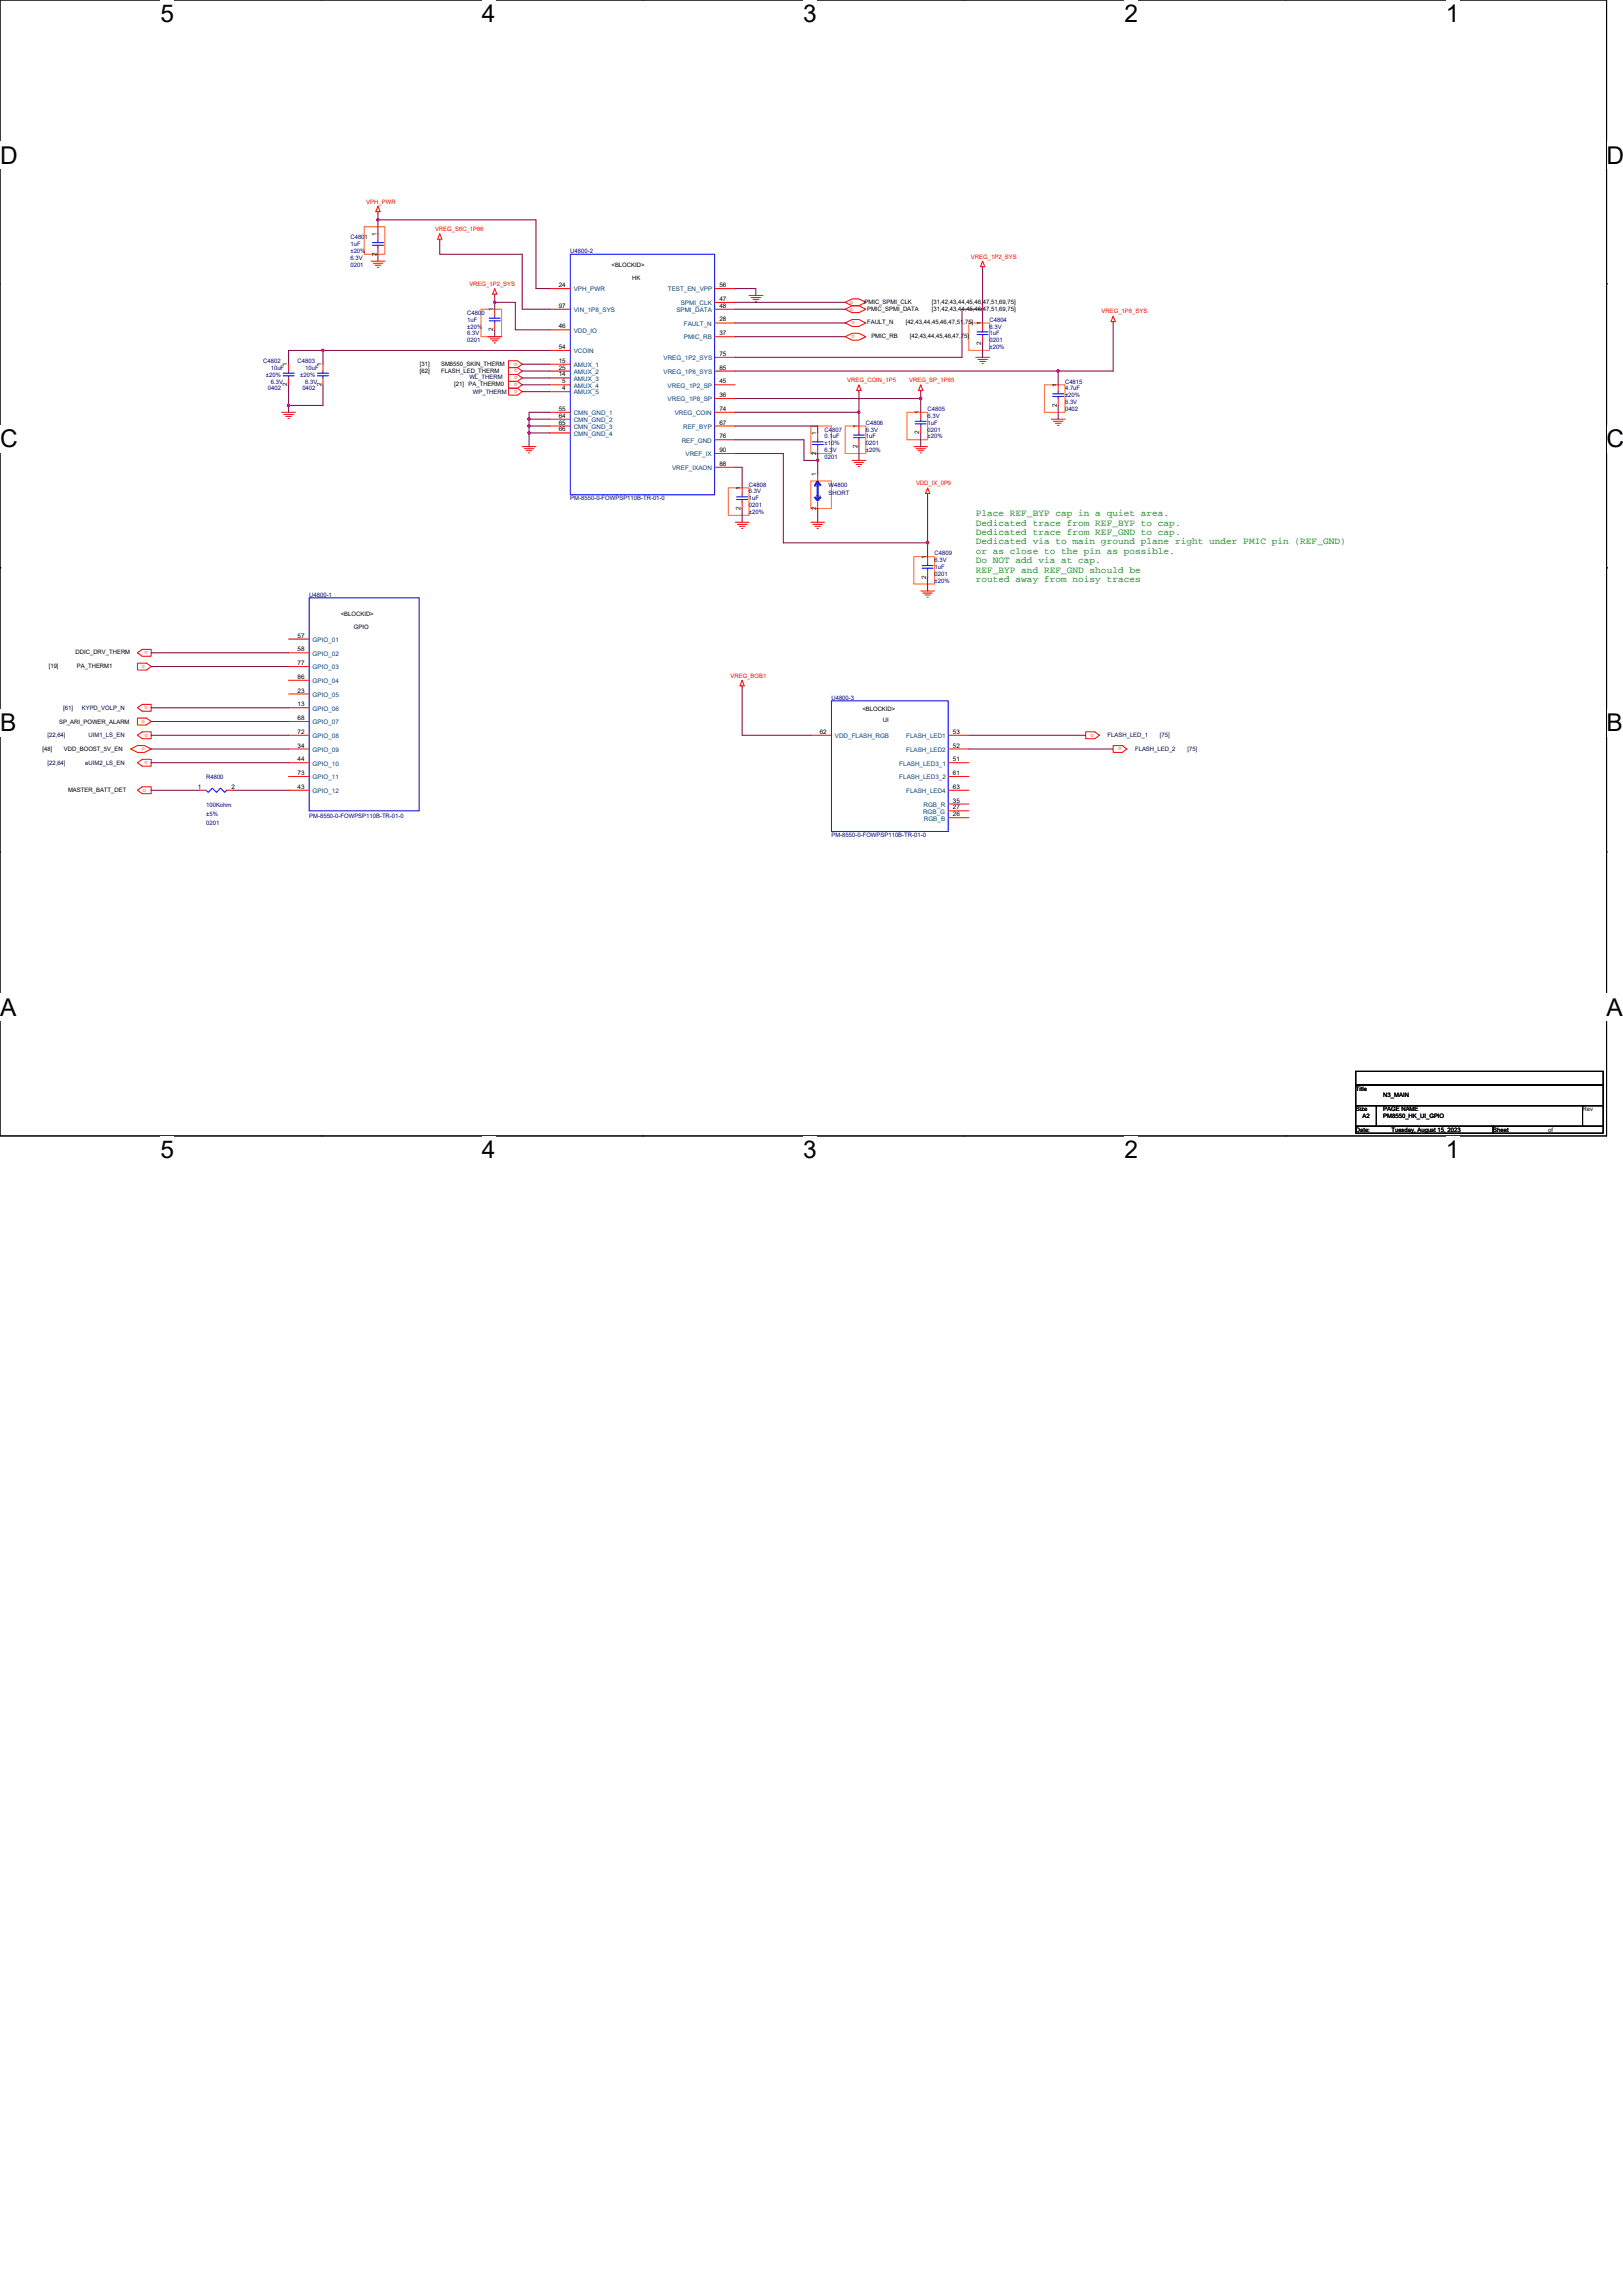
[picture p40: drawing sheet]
<svg xmlns="http://www.w3.org/2000/svg" width="210mm" height="297mm" viewBox="0 0 210 297" stroke-linecap="round" stroke-linejoin="round" font-family="sans-serif">
<defs><g id="words">
<g font-size="3.2">
<text x="20.8" y="2.8">5</text>
<text x="62.4" y="2.8">4</text>
<text x="103.9" y="2.8">3</text>
<text x="145.5" y="2.8">2</text>
<text x="187.1" y="2.8">1</text>
<text x="0" y="21.2">D</text>
<text x="207.9" y="21.2">D</text>
<text x="0" y="57.9">C</text>
<text x="207.9" y="57.9">C</text>
<text x="0" y="94.6">B</text>
<text x="207.9" y="94.6">B</text>
<text x="0" y="131.4">A</text>
<text x="207.9" y="131.4">A</text>
<text x="20.8" y="149.8">5</text>
<text x="62.4" y="149.8">4</text>
<text x="103.9" y="149.8">3</text>
<text x="145.5" y="149.8">2</text>
<text x="187.1" y="149.8">1</text>
</g>
<g font-size="1.2" fill="#008000">
<text x="126.2" y="66.8">Place REF_BYP cap in a quiet area.</text>
<text x="126.2" y="68">Dedicated trace from REF_BYP to cap.</text>
<text x="126.2" y="69.2">Dedicated trace from REF_GND to cap.</text>
<text x="126.2" y="70.4">Dedicated via to main ground plane right under PMIC pin (REF_GND)</text>
<text x="126.2" y="71.7">or as close to the pin as possible.</text>
<text x="126.2" y="72.9">Do NOT add via at cap.</text>
<text x="126.2" y="74.1">REF_BYP and REF_GND should be</text>
<text x="126.2" y="75.4">routed away from noisy traces</text>
</g>
<g font-size=".8" fill="#f00">
<text x="47.4" y="26.3">VPH_PWR</text>
<text x="56.3" y="29.9">VREG_S6C_1P86</text>
<text x="125.6" y="33.4">VREG_1P2_SYS</text>
<text x="60.7" y="37">VREG_1P2_SYS</text>
<text x="110" y="39.3">o</text>
<text x="110" y="40.2">o</text>
<text x="110.6" y="41.6" transform="rotate(-180 110.6 41.6)">o</text>
<text x="142.5" y="40.6">VREG_1P8_SYS</text>
<text x="67" y="47.8" transform="rotate(-180 67 47.8)">o</text>
<text x="67" y="46.9" transform="rotate(-180 67 46.9)">o</text>
<text x="110.6" y="43.3" transform="rotate(-180 110.6 43.3)">o</text>
<text x="67" y="49.6" transform="rotate(-180 67 49.6)">o</text>
<text x="67" y="48.7" transform="rotate(-180 67 48.7)">o</text>
<text x="67" y="50.5" transform="rotate(-180 67 50.5)">o</text>
<text x="109.6" y="49.4">VREG_COIN_1P5</text>
<text x="117.6" y="49.4">VREG_SP_1P85</text>
<text x="118.5" y="62.8">VDD_IX_0P9</text>
<text x="18.3" y="86.4">o</text>
<text x="19.1" y="84.2" transform="rotate(-180 19.1 84.2)">o</text>
<text x="94.5" y="87.7">VREG_BOB1</text>
<text x="18.3" y="93.5">o</text>
<text x="19.1" y="91.4" transform="rotate(-180 19.1 91.4)">o</text>
<text x="19.1" y="94.9" transform="rotate(-180 19.1 94.9)">o</text>
<text x="141.5" y="94.9" transform="rotate(-180 141.5 94.9)">o</text>
<text x="18.3" y="97.1">o</text>
<text x="19.1" y="98.5" transform="rotate(-180 19.1 98.5)">o</text>
<text x="145.1" y="96.7" transform="rotate(-180 145.1 96.7)">o</text>
<text x="18.5" y="102.4">o</text>
</g>
<g font-size=".8" fill="#000080">
<text x="45.3" y="30.9">C4801</text>
<text x="45.3" y="31.8">1uF</text>
<text x="45.3" y="34.5">0201</text>
<text x="45.3" y="33.6">6.3V</text>
<text x="45.3" y="32.7">±20%</text>
<text x="73.8" y="32.7">U4800-2</text>
<text x="60.5" y="40.7">C4800</text>
<text x="60.5" y="41.6">1uF</text>
<text x="128" y="41.6">C4804</text>
<text x="34.1" y="46.9">C4802</text>
<text x="35" y="47.8">10uF</text>
<text x="38.5" y="46.9">C4803</text>
<text x="39.5" y="47.8">10uF</text>
<text x="60.5" y="44.3">0201</text>
<text x="60.5" y="43.4">6.3V</text>
<text x="60.5" y="42.5">±20%</text>
<text x="128" y="43.4">1uF</text>
<text x="128" y="44.3">0201</text>
<text x="128" y="42.5">6.3V</text>
<text x="128" y="45.2">±20%</text>
<text x="34.4" y="48.7">±20%</text>
<text x="34.7" y="50.5">0402</text>
<text x="35" y="49.6">6.3V</text>
<text x="38.8" y="48.7">±20%</text>
<text x="39.1" y="50.5">0402</text>
<text x="39.5" y="49.6">6.3V</text>
<text x="120" y="53.2">C4805</text>
<text x="137.8" y="49.6">C4815</text>
<text x="137.8" y="50.5">4.7uF</text>
<text x="137.8" y="53.2">0402</text>
<text x="137.8" y="52.3">6.3V</text>
<text x="137.8" y="51.4">±20%</text>
<text x="106.7" y="55.8">C4807</text>
<text x="106.7" y="56.7">0.1uF</text>
<text x="106.7" y="59.4">0201</text>
<text x="106.7" y="58.5">6.3V</text>
<text x="106.7" y="57.6">±10%</text>
<text x="112" y="54.9">C4806</text>
<text x="112" y="56.7">1uF</text>
<text x="112" y="57.6">0201</text>
<text x="112" y="55.8">6.3V</text>
<text x="112" y="58.5">±20%</text>
<text x="120" y="54.9">1uF</text>
<text x="120" y="55.8">0201</text>
<text x="120" y="54.1">6.3V</text>
<text x="120" y="56.7">±20%</text>
<text x="73.8" y="64.7">PM-8550-0-FOWPSP110B-TR-01-0</text>
<text x="96.9" y="62.9">C4808</text>
<text x="96.9" y="64.7">1uF</text>
<text x="96.9" y="65.6">0201</text>
<text x="96.9" y="63.8">6.3V</text>
<text x="107.2" y="62.9">W4800</text>
<text x="107.2" y="64">SHORT</text>
<text x="96.9" y="66.5">±20%</text>
<text x="120.9" y="71.8">C4809</text>
<text x="40" y="77.2">U4800-1</text>
<text x="120.9" y="73.6">1uF</text>
<text x="120.9" y="74.5">0201</text>
<text x="120.9" y="72.7">6.3V</text>
<text x="120.9" y="75.4">±20%</text>
<text x="107.6" y="90.5">U4800-3</text>
<text x="26.7" y="100.7">R4800</text>
<text x="26.7" y="104.4">100Kohm</text>
<text x="26.7" y="105.5">±5%</text>
<text x="26.7" y="106.7">0201</text>
<text x="40" y="105.8">PM-8550-0-FOWPSP110B-TR-01-0</text>
<text x="107.6" y="108.3">PM-8550-0-FOWPSP110B-TR-01-0</text>
</g>
<g font-size=".8">
<text x="48.7" y="33.1" transform="rotate(-90 48.7 33.1)">2</text>
<text x="48.7" y="30.5" transform="rotate(-90 48.7 30.5)">1</text>
<text x="79.1" y="34.5">&lt;BLOCKID&gt;</text>
<text x="63.8" y="40.3" transform="rotate(-90 63.8 40.3)">1</text>
<text x="72.3" y="39.8">97</text>
<text x="72.3" y="37.1">24</text>
<text x="81.8" y="36.3">HK</text>
<text x="93.1" y="38.9">47</text>
<text x="93.1" y="39.8">48</text>
<text x="93.1" y="37.1">56</text>
<text x="93.1" y="41.6">28</text>
<text x="111.8" y="39.4">PMIC_SPMI_CLK</text>
<text x="112.2" y="40.3">PMIC_SPMI_DATA</text>
<text x="112.2" y="41.9">FAULT_N</text>
<text x="117.2" y="41.9">[42,43,44,45,46,47,51,75]</text>
<text x="120.5" y="40.3">[31,42,43,44,45,46,47,51,69,75]</text>
<text x="120.5" y="39.4">[31,42,43,44,45,46,47,51,69,75]</text>
<text x="37.1" y="47.4" transform="rotate(-90 37.1 47.4)">1</text>
<text x="41.6" y="47.4" transform="rotate(-90 41.6 47.4)">1</text>
<text x="54.3" y="47.3">[31]</text>
<text x="57.1" y="47.3">SM8550_SKIN_THERM</text>
<text x="63.8" y="42.8" transform="rotate(-90 63.8 42.8)">2</text>
<text x="72.3" y="46.9">15</text>
<text x="72.3" y="47.8">25</text>
<text x="72.3" y="45.1">54</text>
<text x="72.3" y="42.5">46</text>
<text x="93.1" y="46">75</text>
<text x="93.1" y="47.8">85</text>
<text x="93.1" y="43.4">37</text>
<text x="112.7" y="43.7">PMIC_RB</text>
<text x="117.7" y="43.7">[42,43,44,45,46,47,75]</text>
<text x="126.9" y="44.6" transform="rotate(-90 126.9 44.6)">2</text>
<text x="126.9" y="42.1" transform="rotate(-90 126.9 42.1)">1</text>
<text x="37.1" y="50" transform="rotate(-90 37.1 50)">2</text>
<text x="41.6" y="50" transform="rotate(-90 41.6 50)">2</text>
<text x="54.3" y="48.2">[62]</text>
<text x="57.1" y="48.2">FLASH_LED_THERM</text>
<text x="58.8" y="50">[21]</text>
<text x="60.6" y="50">PA_THERM0</text>
<text x="72.3" y="48.7">14</text>
<text x="72.3" y="53.1">55</text>
<text x="72.7" y="49.6">5</text>
<text x="72.7" y="50.5">4</text>
<text x="93.1" y="49.6">45</text>
<text x="93.1" y="51.4">36</text>
<text x="93.1" y="53.1">74</text>
<text x="118.9" y="53.6" transform="rotate(-90 118.9 53.6)">1</text>
<text x="136.7" y="52.6" transform="rotate(-90 136.7 52.6)">2</text>
<text x="136.7" y="50.1" transform="rotate(-90 136.7 50.1)">1</text>
<text x="72.3" y="54">64</text>
<text x="72.3" y="54.9">65</text>
<text x="72.3" y="55.8">66</text>
<text x="93.1" y="54.9">67</text>
<text x="93.1" y="56.7">76</text>
<text x="93.1" y="58.5">90</text>
<text x="105.6" y="58.8" transform="rotate(-90 105.6 58.8)">2</text>
<text x="105.6" y="56.3" transform="rotate(-90 105.6 56.3)">1</text>
<text x="110.9" y="58" transform="rotate(-90 110.9 58)">2</text>
<text x="110.9" y="55.4" transform="rotate(-90 110.9 55.4)">1</text>
<text x="118.9" y="56.2" transform="rotate(-90 118.9 56.2)">2</text>
<text x="93.1" y="60.3">88</text>
<text x="95.8" y="66" transform="rotate(-90 95.8 66)">2</text>
<text x="95.8" y="63.4" transform="rotate(-90 95.8 63.4)">1</text>
<text x="105.6" y="66" transform="rotate(-90 105.6 66)">2</text>
<text x="105.6" y="61.6" transform="rotate(-90 105.6 61.6)">1</text>
<text x="119.8" y="74.8" transform="rotate(-90 119.8 74.8)">2</text>
<text x="119.8" y="72.3" transform="rotate(-90 119.8 72.3)">1</text>
<text x="38.5" y="82.5">57</text>
<text x="44.1" y="79.7">&lt;BLOCKID&gt;</text>
<text x="45.8" y="81.3">GPIO</text>
<text x="6.3" y="86.4">[19]</text>
<text x="9.8" y="84.6">DDIC_DRV_THERM</text>
<text x="9.9" y="86.4">PA_THERM1</text>
<text x="38.5" y="84.3">58</text>
<text x="38.5" y="86">77</text>
<text x="38.5" y="87.8">86</text>
<text x="38.5" y="89.6">23</text>
<text x="7.6" y="93.6">SP_ARI_POWER_ALARM</text>
<text x="38.5" y="91.4">13</text>
<text x="38.5" y="93.2">68</text>
<text x="38.5" y="94.9">72</text>
<text x="106.1" y="94.9">62</text>
<text x="111.6" y="91.9">&lt;BLOCKID&gt;</text>
<text x="114.2" y="93.3">UI</text>
<text x="123.3" y="94.9">53</text>
<text x="5.5" y="97.2">[48]</text>
<text x="8.3" y="97.2">VDD_BOOST_5V_EN</text>
<text x="38.5" y="96.7">34</text>
<text x="38.5" y="98.5">44</text>
<text x="38.5" y="100.3">73</text>
<text x="123.3" y="96.7">52</text>
<text x="123.3" y="98.5">51</text>
<text x="123.3" y="100.3">61</text>
<text x="8.8" y="102.5">MASTER_BATT_DET</text>
<text x="25.6" y="102">1</text>
<text x="30" y="102">2</text>
<text x="38.5" y="102">43</text>
<text x="123.3" y="102">63</text>
<text x="123.3" y="105.6">26</text>
<text x="123.3" y="104.7">27</text>
<text x="123.3" y="103.8">35</text>
<text x="175.4" y="141.1">Title</text>
<text x="175.4" y="143.8">Size</text>
<text x="179" y="142">N3_MAIN</text>
<text x="179" y="143.8">PAGE NAME</text>
<text x="204.7" y="143.8">Rev</text>
<text x="175.4" y="146.4">Date:</text>
<text x="176.3" y="144.7">A2</text>
<text x="179" y="144.7">PM8550_HK_UI_GPIO</text>
<text x="180" y="146.4">Tuesday, August 15, 2023</text>
<text x="193.2" y="146.4">Sheet</text>
<text x="200.3" y="146.4">of</text>
</g>
<g font-size=".8" fill="#004080">
<text x="74.2" y="40.4">VIN_1P8_SYS</text>
<text x="74.2" y="37.7">VPH_PWR</text>
<text x="86.4" y="37.7">TEST_EN_VPP</text>
<text x="87.5" y="40.4">SPMI_DATA</text>
<text x="88.1" y="39.5">SPMI_CLK</text>
<text x="74.2" y="47.5">AMUX_1</text>
<text x="74.2" y="45.7">VCOIN</text>
<text x="74.2" y="43">VDD_IO</text>
<text x="85.9" y="46.6">VREG_1P2_SYS</text>
<text x="88.5" y="42.1">FAULT_N</text>
<text x="88.5" y="43.9">PMIC_RB</text>
<text x="74.2" y="48.4">AMUX_2</text>
<text x="74.2" y="49.3">AMUX_3</text>
<text x="74.2" y="50.1">AMUX_4</text>
<text x="74.2" y="51">AMUX_5</text>
<text x="74.2" y="53.7">CMN_GND_1</text>
<text x="85.9" y="48.4">VREG_1P8_SYS</text>
<text x="86.4" y="50.1">VREG_1P2_SP</text>
<text x="86.4" y="51.9">VREG_1P8_SP</text>
<text x="87.3" y="53.7">VREG_COIN</text>
<text x="74.2" y="54.6">CMN_GND_2</text>
<text x="74.2" y="55.5">CMN_GND_3</text>
<text x="74.2" y="56.4">CMN_GND_4</text>
<text x="88.2" y="57.3">REF_GND</text>
<text x="88.4" y="55.5">REF_BYP</text>
<text x="88.7" y="59">VREF_IX</text>
<text x="87" y="60.8">VREF_IXAON</text>
<text x="106.2" y="64.5" transform="rotate(-90 106.2 64.5)">2</text>
<text x="106.2" y="63.1" transform="rotate(-90 106.2 63.1)">1</text>
<text x="40.4" y="83">GPIO_01</text>
<text x="40.4" y="84.8">GPIO_02</text>
<text x="40.4" y="86.6">GPIO_03</text>
<text x="40.4" y="88.4">GPIO_04</text>
<text x="40.4" y="90.1">GPIO_05</text>
<text x="40.4" y="91.9">GPIO_06</text>
<text x="40.4" y="93.7">GPIO_07</text>
<text x="40.4" y="95.5">GPIO_08</text>
<text x="108" y="95.5">VDD_FLASH_RGB</text>
<text x="117.2" y="95.5">FLASH_LED1</text>
<text x="40.4" y="97.3">GPIO_09</text>
<text x="40.4" y="99">GPIO_10</text>
<text x="40.4" y="100.8">GPIO_11</text>
<text x="116.4" y="99">FLASH_LED3_1</text>
<text x="116.4" y="100.8">FLASH_LED3_2</text>
<text x="117.2" y="97.3">FLASH_LED2</text>
<text x="40.4" y="102.6">GPIO_12</text>
<text x="117.2" y="102.6">FLASH_LED4</text>
<text x="119.4" y="105.3">RGB_G</text>
<text x="119.5" y="104.4">RGB_R</text>
<text x="119.5" y="106.2">RGB_B</text>
</g>
<g font-size=".8" fill="#000040">
<text x="60.7" y="49.1">WL_THERM</text>
<text x="61.2" y="51">WP_THERM</text>
<text x="6.1" y="95.4">[22,64]</text>
<text x="8.2" y="91.8">[61]</text>
<text x="10.6" y="91.8">KYPD_VOLP_N</text>
<text x="11.5" y="95.4">UIM1_LS_EN</text>
<text x="143.3" y="95.4">FLASH_LED_1</text>
<text x="150.1" y="95.4">[75]</text>
<text x="6.1" y="99">[22,64]</text>
<text x="11" y="99">eUIM2_LS_EN</text>
<text x="146.9" y="97.2">FLASH_LED_2</text>
<text x="153.6" y="97.2">[75]</text>
</g>
</g></defs>
<path d="M0 0h207.9v147h-207.9z" fill="none" stroke="#000" stroke-width=".13"/>
<g fill="#fff">
<path d="M20.8 0h1.7v3.5h-1.7z"/>
<path d="M20.8 147h1.7v3.5h-1.7z"/>
</g>
<path d="M41.6 0h.1M41.6 147h.1" fill="none" stroke="#000" stroke-width=".13"/>
<g fill="#fff">
<path d="M62.4 0h1.7v3.5h-1.7z"/>
<path d="M62.4 147h1.7v3.5h-1.7z"/>
</g>
<path d="M83.1 0h.1M83.1 147h.1" fill="none" stroke="#000" stroke-width=".13"/>
<g fill="#fff">
<path d="M103.9 0h1.8v3.5h-1.8z"/>
<path d="M103.9 147h1.8v3.5h-1.8z"/>
</g>
<path d="M124.7 0h.1M124.7 147h.1" fill="none" stroke="#000" stroke-width=".13"/>
<g fill="#fff">
<path d="M145.5 0h1.8v3.5h-1.8z"/>
<path d="M145.5 147h1.8v3.5h-1.8z"/>
</g>
<path d="M166.3 0h.1M166.3 147h.1" fill="none" stroke="#000" stroke-width=".13"/>
<g fill="#fff">
<path d="M187.1 0h1.7v3.5h-1.7z"/>
<path d="M187.1 147h1.7v3.5h-1.7z"/>
<path d="M0 18.4h2.3v3.5h-2.3z"/>
<path d="M207.9 18.4h2v3.5h-2z"/>
<path d="M0 55.1h2.3v3.5h-2.3z"/>
<path d="M207.9 55.1h2v3.5h-2z"/>
</g>
<path d="M0 36.7h.1M207.9 36.7h.1" fill="none" stroke="#000" stroke-width=".13"/>
<g fill="#fff">
<path d="M0 91.8h2.1v3.5h-2.1z"/>
<path d="M207.9 91.8h2v3.5h-2z"/>
</g>
<path d="M0 73.5h.1M207.9 73.5h.1" fill="none" stroke="#000" stroke-width=".13"/>
<g fill="#fff">
<path d="M0 128.6h2.1v3.5h-2.1z"/>
<path d="M207.8 128.6h2.1v3.5h-2.1z"/>
</g>
<path d="M0 110.2h.1M207.9 110.2h.1M175.4 138.6h32v1.8h-32zM175.4 140.4h32v2.6h-32zM175.4 143h2.7v2.7h-2.7zM175.4 145.7h17.8v.9h-17.8zM178.1 143h26.6v2.7h-26.6zM193.2 145.7h14.2v.9h-14.2zM204.7 143h2.7v2.7h-2.7z" fill="none" stroke="#000" stroke-width=".13"/>
<path d="M47.1 29.3h2.7v3.6h-2.7zM62.2 40h2.7v3.6h-2.7zM104.9 55.1h2.7v3.6h-2.7zM109.3 55.1h2.7v3.6h-2.7zM117.3 53.3h2.7v3.6h-2.7zM125.3 41.8h2.7v3.5h-2.7zM135.1 49.8h2.7v3.5h-2.7zM94.2 63.1h2.7v3.6h-2.7zM104.9 62.2h2.7v3.6h-2.7zM118.2 72h2.7v3.6h-2.7z" fill="none" stroke="#ff8000" stroke-width=".13"/>
<g fill="none" stroke="#f00" stroke-width=".13">
<path d="M48 33.8h1.8M48.3 34.1h1.2M48.5 34.3h.8M48.8 34.6h.2M48.9 26.7l.3 .7h-.6zM48.9 27.4v.2M48.9 30.2v.9M48.9 32v.9M56.9 30.2l.3 .7h-.6zM56.9 30.9v.2M64 37.3l.3 .8h-.6zM64 38.1v.1"/>
<path d="M71.1 37.3h2.7M92.5 39.1h2.6M92.5 37.3h2.6M96.9 38.2h1.8M97.2 38.5h1.2M97.4 38.8h.7M97.7 39h.2M109.3 39.1l.9-.4h.9l.9 .4-.9 .5h-.9zM127.1 34.5v.2M127.1 33.8l.3 .7h-.5zM36.4 53.3h1.8M36.7 53.6h1.3"/>
<path d="M37 53.9h.7M37.3 54.1h.1M37.3 47.1v.9M37.3 48.9v.9M41.8 47.1v.9M41.8 48.9v.9M63.1 43.6h1.8M63.4 43.8h1.2M63.6 44.1h.8M63.9 44.4h.2M64 40v.9M64 41.8v.9"/>
<path d="M65.8 46.7h1.2l.6 .4-.6 .5h-1.2zM65.8 50.2h1.2l.6 .5-.6 .4h-1.2zM67 47.6h-1.2v.9h1.2M67 49.3h-1.2v.9h1.2M67 48.5h-1.2v.8h1.2M67 47.6l.6 .4-.6 .5M67 49.3l.6 .5-.6 .4M67 48.5l.6 .4-.6 .4M67.6 57.8h1.7M67.8 58.1h1.3M68.1 58.3h.7M68.4 58.6h.1"/>
<path d="M71.1 47.1h2.7M71.1 48h2.7M71.1 48.9h2.7M71.1 49.8h2.7M71.1 50.7h2.7M71.1 53.3h2.7M71.1 54.2h2.7M71.1 55.1h2.7M71.1 56h2.7M71.1 45.3h2.7M71.1 42.7h2.7M71.1 40h2.7"/>
<path d="M92.5 41.8h2.6M92.5 43.6h2.6M92.5 55.1h2.6M92.5 56.9h2.6M92.5 40h2.6M92.5 58.7h2.6M92.5 49.8h2.6M92.5 46.2h2.6M92.5 51.6h2.6M92.5 48h2.6M92.5 53.3h2.6M105.8 56v.9"/>
<path d="M105.8 57.8v.9M109.3 40l.9-.4h.9l.9 .4-.9 .4h-.9zM109.3 41.8l.9-.5h.9l.9 .5-.9 .4h-.9zM109.3 43.6l.9-.5h.9l.9 .5-.9 .4h-.9zM110.2 59.6h1.8M110.5 59.8h1.2M111.1 49.8l.3 .7h-.6zM111.1 50.5v.2M111.1 55.1v.9M111.1 56.9v.9M118.2 57.8h1.8M118.5 58.1h1.2"/>
<path d="M118.8 58.3h.7M119 58.6h.2M119.1 49.8l.3 .7h-.5zM119.1 50.5v.2M119.1 53.3v.9M119.1 55.1v.9M126.2 46.2h1.8M126.5 46.5h1.2M126.8 46.8h.7M127 47h.2M127.1 41.8v.9M127.1 43.6v.8"/>
<path d="M136 54.2h1.8M136.3 54.5h1.2M136.5 54.8h.8M136.8 55h.2M136.9 49.8v.9M136.9 51.6v.9M144 40.9l.3 .7h-.6zM144 41.6v.2M92.5 60.5h2.6M95.1 67.6h1.8M95.4 67.8h1.2M95.7 68.1h.7"/>
<path d="M95.9 68.4h.2M96 63.1v.9M96 64.9v.9M104.9 67.6h1.8M105.2 67.8h1.2M105.4 68.1h.8M105.7 68.4h.2M105.8 61.3v.9M105.8 64.9v.9M110.8 60.1h.7M111 60.4h.2M119.1 76.5h1.8"/>
<path d="M119.4 76.7h1.2M119.7 77h.7M119.9 77.3h.2M120 63.1l.3 .7h-.6zM120 63.8v.2M120 72v.9M120 73.8v.9M16.9 96.9l.9-.4h.9l.9 .4-.9 .4h-.9zM17.8 85.8h1.1l.7 .4-.7 .5h-1.1zM17.8 92.9h1.1l.7 .4-.7 .5h-1.1zM17.8 91.6l.6-.5h1.2v.9h-1.2zM17.8 95.1l.6-.4h1.2v.9h-1.2z"/>
<path d="M17.8 98.7l.6-.5h1.2v.9h-1.2zM17.8 84.5l.6-.5h1.2v.9h-1.2zM37.3 82.7h2.7M37.3 84.5h2.7M37.3 86.2h2.7M37.3 88h2.7M37.3 89.8h2.7M37.3 91.6h2.7M37.3 93.3h2.7M37.3 95.1h2.7M37.3 96.9h2.7M37.3 98.7h2.7"/>
<path d="M96 88l.3 .7h-.6zM96 88.7v.2M104.9 95.1h2.7M122.7 95.1h2.6M122.7 96.9h2.6M122.7 98.7h2.6M140.5 94.7h1.1l.6 .4-.6 .5h-1.1zM144 96.5h1.2l.6 .4-.6 .4h-1.2zM17.8 102.2l.6-.4h1.2v.9h-1.2zM25.8 102.2h.9M29.3 102.2h.9M37.3 100.5h2.7"/>
<path d="M37.3 102.2h2.7M122.7 100.5h2.6M122.7 102.2h2.6M122.7 105.8h2.6M122.7 104.9h2.6M122.7 104h2.6"/>
</g>
<g fill="none" stroke="#00f" stroke-width=".13">
<path d="M48.2 31.4h1.4M48.2 31.7h1.4M48.9 31.1v.3M48.9 31.7v.3M73.8 32.9h18.7v31.1h-18.7zM36.6 48.3h1.5M36.6 48.6h1.5M37.3 48v.3M37.3 48.6v.3M41.1 48.3h1.4M41.1 48.6h1.4M41.8 48v.3"/>
<path d="M41.8 48.6v.3M63.3 41.2h1.4M63.3 41.5h1.4M64 40.9v.3M64 41.5v.3M105.1 57.2h1.4M105.1 57.5h1.4M105.8 56.9v.3M105.8 57.5v.3M110.4 56.3h1.4M110.4 56.6h1.4M111.1 56v.3"/>
<path d="M111.1 56.6v.3M118.4 54.5h1.4M118.4 54.8h1.4M119.1 54.2v.3M119.1 54.8v.3M126.4 42.9h1.4M126.4 43.3h1.4M127.1 42.7v.2M127.1 43.3v.3M136.2 50.9h1.4M136.2 51.3h1.4M136.9 50.7v.2"/>
<path d="M136.9 51.3v.3M40 77.3h14.2v27.6h-14.2zM95.3 64.3h1.4M95.3 64.6h1.4M96 64v.3M96 64.6v.3M119.3 73.2h1.4M119.3 73.5h1.4M120 72.9v.3M120 73.5v.3M107.6 90.7h15.1v16.9h-15.1zM26.7 102.2l.2 .3 .6-.5 .5 .5 .5-.5 .6 .5 .2-.3"/>
</g>
<path d="M105.4 64.4l.4 .3M105.7 62.3l-.3 .5M105.8 62.5v2M105.8 62.3l.4 .5M106.2 64.4l-.3 .2" fill="none" stroke="#00f" stroke-width=".25"/>
<g fill="none" stroke="#800040" stroke-width=".13">
<path d="M48.9 28.4h20.4v8.9h1.8M48.9 27.6v.8M48.9 28.4v1.8M48.9 32.9v.9M56.9 31.1v1.8h10.7v7.1h3.5M64 39.1h2.7v3.6h4.4M64 38.2v.9M64 39.1v.9M95.1 39.1h14.2M95.1 37.3h2.7v.9M127.1 34.7v5.3M37.3 49.8v2.7"/>
<path d="M37.3 52.5v.8M41.8 45.3h29.3M41.8 45.3h-4.5v1.8M41.8 45.3v1.8M41.8 49.8v2.7h-4.5M64 42.7v.9M67.6 47.1h3.5M67.6 48h3.5M67.6 48.9h3.5M67.6 49.8h3.5M67.6 50.7h3.5M68.5 54.2v.9"/>
<path d="M68.5 55.1v.9M68.5 56v1.8M68.5 54.2h2.6M68.5 55.1h2.6M68.5 56h2.6M71.1 53.3h-2.6v.9M95.1 40h14.2M95.1 41.8h14.2M95.1 43.6h14.2M95.1 51.6h24M95.1 56.9h8.9v2.7h1.8M95.1 53.3h16"/>
<path d="M95.1 58.7h6.2v11.5h18.7M95.1 55.1h10.7v.9M95.1 48h41.8M105.8 58.7v.9M105.8 59.6v1.7M111.1 50.7v2.6M111.1 53.3v1.8M111.1 57.8v1.8M119.1 50.7v.9M119.1 51.6v1.7M119.1 56v1.8M127.1 40h-2.6v6.2h-29.4"/>
<path d="M127.1 40v1.8M127.1 44.4v1.8M136.9 48v1.8M136.9 52.5v1.7M144 41.8v6.2h-7.1M95.1 60.5h.9v2.6M96 65.8v1.8M105.8 65.8v1.8M120 64v6.2M120 70.2v1.8M120 74.7v1.8M19.6 86.2h17.7"/>
<path d="M19.6 91.6h17.7M19.6 93.3h17.7M19.6 98.7h17.7M19.6 84.5h17.7M19.6 95.1h17.7M19.6 96.9h17.7M96 88.9v6.2h8.9M125.3 96.9h18.7M125.3 95.1h15.2M19.6 102.2h6.2M30.2 102.2h7.1"/>
</g>
<g fill="#f0f" stroke="#f0f" stroke-width=".13">
<path d="M48.8 28.3h.2v.2h-.2z" fill-rule="evenodd"/>
<path d="M127 39.9h.2v.2h-.2z" fill-rule="evenodd"/>
<path d="M63.9 39h.2v.2h-.2z" fill-rule="evenodd"/>
<path d="M41.7 45.2h.2v.2h-.2z" fill-rule="evenodd"/>
<path d="M136.8 47.9h.2v.2h-.2z" fill-rule="evenodd"/>
<path d="M119 51.4h.2v.3h-.2z" fill-rule="evenodd"/>
<path d="M111 53.2h.2v.2h-.2z" fill-rule="evenodd"/>
<path d="M68.3 55h.2v.2h-.2z" fill-rule="evenodd"/>
<path d="M68.3 54.1h.2v.2h-.2z" fill-rule="evenodd"/>
<path d="M68.3 55.9h.2v.2h-.2z" fill-rule="evenodd"/>
<path d="M105.7 59.4h.2v.3h-.2z" fill-rule="evenodd"/>
<path d="M119.9 70.1h.2v.2h-.2z" fill-rule="evenodd"/>
<path d="M37.2 52.3h.2v.2h-.2z" fill-rule="evenodd"/>
<path d="M48.8 28.3h.2v.2h-.2z" fill-rule="evenodd"/>
<path d="M127 39.9h.2v.2h-.2z" fill-rule="evenodd"/>
<path d="M63.9 39h.2v.2h-.2z" fill-rule="evenodd"/>
<path d="M41.7 45.2h.2v.2h-.2z" fill-rule="evenodd"/>
<path d="M136.8 47.9h.2v.2h-.2z" fill-rule="evenodd"/>
<path d="M119 51.4h.2v.3h-.2z" fill-rule="evenodd"/>
<path d="M111 53.2h.2v.2h-.2z" fill-rule="evenodd"/>
<path d="M68.3 55h.2v.2h-.2z" fill-rule="evenodd"/>
<path d="M68.3 54.1h.2v.2h-.2z" fill-rule="evenodd"/>
<path d="M68.3 55.9h.2v.2h-.2z" fill-rule="evenodd"/>
<path d="M105.7 59.4h.2v.3h-.2z" fill-rule="evenodd"/>
<path d="M119.9 70.1h.2v.2h-.2z" fill-rule="evenodd"/>
<path d="M37.2 52.3h.2v.2h-.2z" fill-rule="evenodd"/>
</g>
<use href="#words"/>
</svg>
